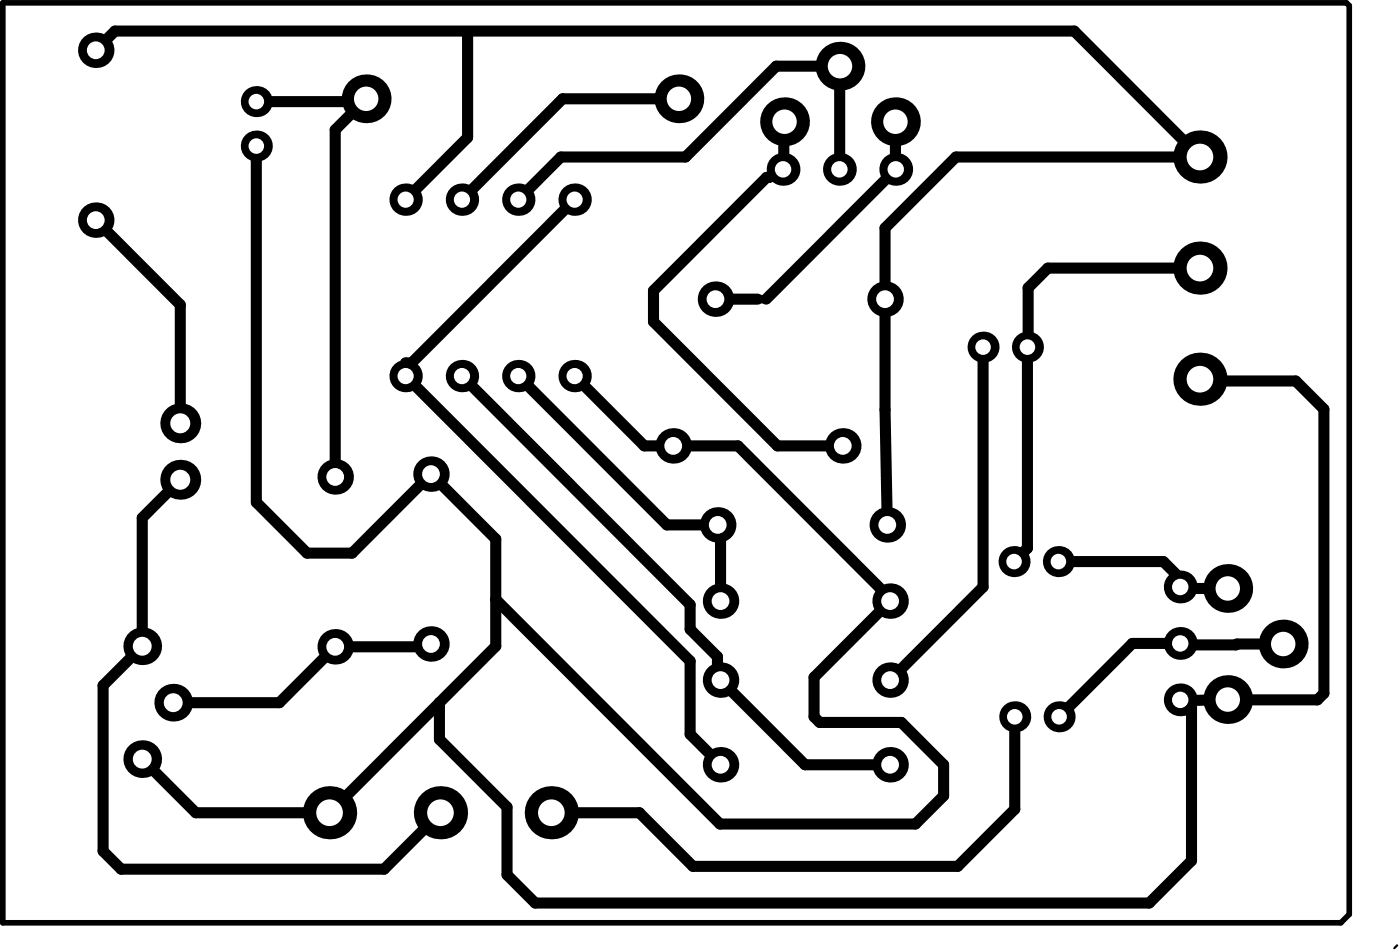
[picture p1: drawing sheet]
<svg xmlns="http://www.w3.org/2000/svg" width="210mm" height="143mm" viewBox="0 0 210 143" stroke-linecap="round" stroke-linejoin="round" font-family="sans-serif">
<path d="M.4 .4h201.5l.4 .5v136.1l-1.3 1.3h-200.6z" fill="none" stroke="#000" stroke-width=".84"/>
<path d="M209.5 141.7l-.4 .4" fill="none" stroke="#000" stroke-width=".33"/>
<g fill="none" stroke="#000" stroke-width="1.7">
<path d="M14.4 7.5l2.8-2.8h143.9l18.8 18.8h-36.6l-10.6 10.7v27.2l.3 17.3M38.4 15.2h16.1M54.9 14.8l-4.6 4.7v52M70.1 5.1v15.5l-9.3 9.3M101.8 14.8h-17.4l-15.1 15.1M117.6 18.2l-.1 .2v6.9l-.1 .1h-.9l-1.2 1.2h-.4l-16.9 17v4.6l18.6 18.6h9.8M134.3 18.2v5.4l.2 .3M14.4 33l12.6 12.7v17.7M38.4 21.9v53.4l7.6 7.6h6.8l11.8-11.8 9.7 9.7v16.1l-8.4 8.4M86.2 29.9l-24.5 24.5h-.9v2l42.7 42.7v10.9l4.5 4.6M125.9 25.4v-15.5h-9.5l-13.6 13.6h-18.7l-6.4 6.4M134.3 25.4l-19.4 19.4"/>
<path d="M69.3 56.4l34.2 34.2v3.7l4.1 4.1v3.1l13.1 13.1h12.8M77.7 56.4l22.3 22.3h7.6l.4 .4v11M86.2 56.4l10.4 10.4h14l22.9 22.9v.4l-11.4 11.4v5.9l.8 .9h12.2l6.4 6.3v4.7l-4.2 4.2h-29.4l-33.6-33.7M107.3 44.8h6.3M147.4 52v36l-13.9 13.9M179.9 56.8l.3 .3h14.1l4.2 4.2v42.6l-1 1-13.6-.1-5.3 .2-.1 .1 .1 .2v23.7l-6.3 6.3h-92.1l-4.2-4.2v-10.1l-10.1-10.2v-5.5M179.9 40.2h-22.8l-3 2.9v8.8l-.1 .1v30.2l-2 2M27 71.9l-5.7 5.7v19.3l-5.8 5.8v24.9l2.7 2.7h39.4l8.4-8.5M64.6 96.5l-.4 .4h-13.9l-8.4 8.4h-15.9M158.7 84.2h15.7l4.1 4h5.6M177 96.4h-7.2l-11 11M192.4 96.5l-13.9 .1"/>
<path d="M65.9 105.3l-16.5 16.5h-20l-8.1-8M152.1 107.4v13.9l-8.5 8.5h-39.7l-8-8h-13.2"/>
</g>
<path d="M113.6 44.8h1.3" fill="none" stroke="#000" stroke-width="1.3"/>
<circle cx="69.3" cy="29.9" r="2.43" fill="#000"/>
<circle cx="69.3" cy="29.9" r="1.22" fill="#fff"/>
<circle cx="177" cy="104.9" r="2.46" fill="#000"/>
<circle cx="177" cy="104.9" r="1.23" fill="#fff"/>
<circle cx="21.3" cy="113.8" r="2.82" fill="#000"/>
<circle cx="21.3" cy="113.8" r="1.41" fill="#fff"/>
<circle cx="21.3" cy="96.9" r="2.82" fill="#000"/>
<circle cx="21.3" cy="96.9" r="1.41" fill="#fff"/>
<circle cx="69.3" cy="56.4" r="2.43" fill="#000"/>
<circle cx="69.3" cy="56.4" r="1.22" fill="#fff"/>
<circle cx="177" cy="88" r="2.46" fill="#000"/>
<circle cx="177" cy="88" r="1.23" fill="#fff"/>
<circle cx="177" cy="96.4" r="2.46" fill="#000"/>
<circle cx="177" cy="96.4" r="1.23" fill="#fff"/>
<circle cx="86.2" cy="29.9" r="2.43" fill="#000"/>
<circle cx="86.2" cy="29.9" r="1.22" fill="#fff"/>
<circle cx="77.7" cy="29.9" r="2.43" fill="#000"/>
<circle cx="77.7" cy="29.9" r="1.22" fill="#fff"/>
<circle cx="152" cy="84.2" r="2.33" fill="#000"/>
<circle cx="152" cy="84.2" r="1.17" fill="#fff"/>
<circle cx="158.7" cy="84.2" r="2.33" fill="#000"/>
<circle cx="158.7" cy="84.2" r="1.17" fill="#fff"/>
<circle cx="27" cy="71.9" r="2.99" fill="#000"/>
<circle cx="27" cy="71.9" r="1.5" fill="#fff"/>
<circle cx="27" cy="63.4" r="2.99" fill="#000"/>
<circle cx="27" cy="63.4" r="1.5" fill="#fff"/>
<circle cx="14.4" cy="33" r="2.66" fill="#000"/>
<circle cx="14.4" cy="33" r="1.33" fill="#fff"/>
<circle cx="14.4" cy="7.5" r="2.66" fill="#000"/>
<circle cx="14.4" cy="7.5" r="1.33" fill="#fff"/>
<circle cx="49.4" cy="121.8" r="4" fill="#000"/>
<circle cx="49.4" cy="121.8" r="2" fill="#fff"/>
<circle cx="50.3" cy="96.9" r="2.66" fill="#000"/>
<circle cx="50.3" cy="96.9" r="1.33" fill="#fff"/>
<circle cx="50.3" cy="71.5" r="2.66" fill="#000"/>
<circle cx="50.3" cy="71.5" r="1.33" fill="#fff"/>
<circle cx="54.9" cy="14.8" r="3.7" fill="#000"/>
<circle cx="54.9" cy="14.8" r="1.83" fill="#fff"/>
<circle cx="38.4" cy="15.2" r="2.33" fill="#000"/>
<circle cx="38.4" cy="15.2" r="1.17" fill="#fff"/>
<circle cx="82.7" cy="121.8" r="4" fill="#000"/>
<circle cx="82.7" cy="121.8" r="2" fill="#fff"/>
<circle cx="77.7" cy="56.4" r="2.43" fill="#000"/>
<circle cx="77.7" cy="56.4" r="1.22" fill="#fff"/>
<circle cx="86.2" cy="56.4" r="2.43" fill="#000"/>
<circle cx="86.2" cy="56.4" r="1.22" fill="#fff"/>
<circle cx="108" cy="114.6" r="2.66" fill="#000"/>
<circle cx="108" cy="114.6" r="1.33" fill="#fff"/>
<circle cx="108" cy="90.1" r="2.66" fill="#000"/>
<circle cx="108" cy="90.1" r="1.33" fill="#fff"/>
<circle cx="100.9" cy="66.8" r="2.66" fill="#000"/>
<circle cx="100.9" cy="66.8" r="1.33" fill="#fff"/>
<circle cx="107.3" cy="44.8" r="2.66" fill="#000"/>
<circle cx="107.3" cy="44.8" r="1.33" fill="#fff"/>
<circle cx="101.8" cy="14.8" r="3.7" fill="#000"/>
<circle cx="101.8" cy="14.8" r="1.83" fill="#fff"/>
<circle cx="133.5" cy="114.6" r="2.66" fill="#000"/>
<circle cx="133.5" cy="114.6" r="1.33" fill="#fff"/>
<circle cx="133.5" cy="90.1" r="2.66" fill="#000"/>
<circle cx="133.5" cy="90.1" r="1.33" fill="#fff"/>
<circle cx="126.4" cy="66.8" r="2.66" fill="#000"/>
<circle cx="126.4" cy="66.8" r="1.33" fill="#fff"/>
<circle cx="132.7" cy="44.8" r="2.66" fill="#000"/>
<circle cx="132.7" cy="44.8" r="1.33" fill="#fff"/>
<circle cx="125.9" cy="9.9" r="3.7" fill="#000"/>
<circle cx="125.9" cy="9.9" r="1.83" fill="#fff"/>
<circle cx="134.3" cy="18.2" r="3.7" fill="#000"/>
<circle cx="134.3" cy="18.2" r="1.83" fill="#fff"/>
<circle cx="158.8" cy="107.4" r="2.33" fill="#000"/>
<circle cx="158.8" cy="107.4" r="1.17" fill="#fff"/>
<circle cx="152.1" cy="107.4" r="2.33" fill="#000"/>
<circle cx="152.1" cy="107.4" r="1.17" fill="#fff"/>
<circle cx="192.4" cy="96.5" r="3.7" fill="#000"/>
<circle cx="192.4" cy="96.5" r="1.83" fill="#fff"/>
<circle cx="184.1" cy="88.2" r="3.7" fill="#000"/>
<circle cx="184.1" cy="88.2" r="1.83" fill="#fff"/>
<circle cx="179.9" cy="56.8" r="4" fill="#000"/>
<circle cx="179.9" cy="56.8" r="2" fill="#fff"/>
<circle cx="179.9" cy="40.2" r="4" fill="#000"/>
<circle cx="179.9" cy="40.2" r="2" fill="#fff"/>
<circle cx="26" cy="105.3" r="2.82" fill="#000"/>
<circle cx="26" cy="105.3" r="1.41" fill="#fff"/>
<circle cx="38.4" cy="21.9" r="2.33" fill="#000"/>
<circle cx="38.4" cy="21.9" r="1.17" fill="#fff"/>
<circle cx="108" cy="101.9" r="2.66" fill="#000"/>
<circle cx="108" cy="101.9" r="1.33" fill="#fff"/>
<circle cx="107.6" cy="78.7" r="2.66" fill="#000"/>
<circle cx="107.6" cy="78.7" r="1.33" fill="#fff"/>
<circle cx="133.5" cy="101.9" r="2.66" fill="#000"/>
<circle cx="133.5" cy="101.9" r="1.33" fill="#fff"/>
<circle cx="133" cy="78.7" r="2.66" fill="#000"/>
<circle cx="133" cy="78.7" r="1.33" fill="#fff"/>
<circle cx="134.3" cy="25.4" r="2.46" fill="#000"/>
<circle cx="134.3" cy="25.4" r="1.23" fill="#fff"/>
<circle cx="125.9" cy="25.4" r="2.46" fill="#000"/>
<circle cx="125.9" cy="25.4" r="1.23" fill="#fff"/>
<circle cx="154" cy="52" r="2.33" fill="#000"/>
<circle cx="154" cy="52" r="1.17" fill="#fff"/>
<circle cx="147.4" cy="52" r="2.33" fill="#000"/>
<circle cx="147.4" cy="52" r="1.17" fill="#fff"/>
<circle cx="184.1" cy="104.8" r="3.7" fill="#000"/>
<circle cx="184.1" cy="104.8" r="1.83" fill="#fff"/>
<circle cx="179.9" cy="23.5" r="4" fill="#000"/>
<circle cx="179.9" cy="23.5" r="2" fill="#fff"/>
<circle cx="60.8" cy="29.9" r="2.43" fill="#000"/>
<circle cx="60.8" cy="29.9" r="1.22" fill="#fff"/>
<circle cx="66" cy="121.8" r="4" fill="#000"/>
<circle cx="66" cy="121.8" r="2" fill="#fff"/>
<circle cx="64.6" cy="96.5" r="2.66" fill="#000"/>
<circle cx="64.6" cy="96.5" r="1.33" fill="#fff"/>
<circle cx="64.6" cy="71.1" r="2.66" fill="#000"/>
<circle cx="64.6" cy="71.1" r="1.33" fill="#fff"/>
<circle cx="60.8" cy="56.4" r="2.43" fill="#000"/>
<circle cx="60.8" cy="56.4" r="1.22" fill="#fff"/>
<circle cx="117.6" cy="18.2" r="3.7" fill="#000"/>
<circle cx="117.6" cy="18.2" r="1.83" fill="#fff"/>
<circle cx="117.4" cy="25.4" r="2.46" fill="#000"/>
<circle cx="117.4" cy="25.4" r="1.23" fill="#fff"/>
</svg>
